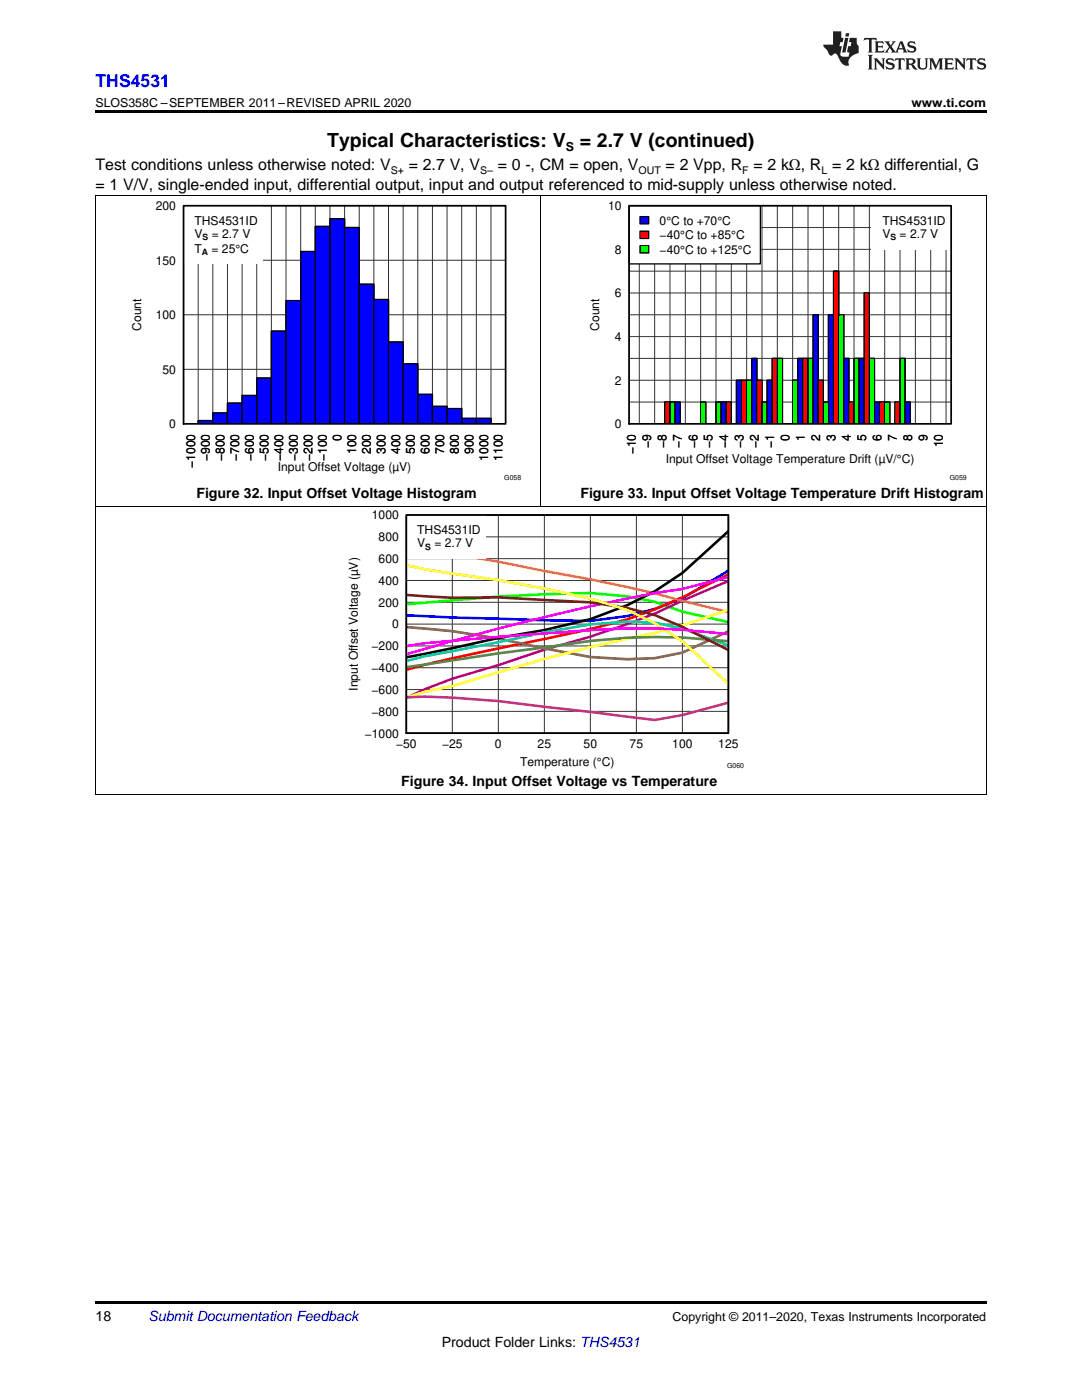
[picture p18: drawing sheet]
<svg xmlns="http://www.w3.org/2000/svg" width="216mm" height="279mm" viewBox="0 0 216 279" stroke-linecap="round" stroke-linejoin="round" font-family="sans-serif">
<defs><g id="words">
<g font-size="3.9">
<text x="65.3" y="29.3">Typical Characteristics: V</text>
<text x="115.7" y="29.3">= 2.7 V (continued)</text>
</g>
<text font-size="3.5" fill="#00f" x="19" y="17.3">THS4531</text>
<g font-size="3.2">
<text x="19" y="34">Test conditions unless otherwise noted: V</text>
<text x="81.6" y="34">= 2.7 V, V</text>
<text x="99.3" y="34">= 0 -, CM = open, V</text>
<text x="132.8" y="34">= 2 Vpp, R = 2 kΩ, R = 2 kΩ differential, G</text>
<text x="19" y="37.9">= 1 V/V, single-ended input, differential output, input and output referenced to mid-supply unless otherwise noted.</text>
</g>
<g font-size="2.8">
<text x="39.2" y="99.4">Figure 32. Input Offset Voltage Histogram</text>
<text x="115.8" y="99.4">Figure 33. Input Offset Voltage Temperature Drift Histogram</text>
<text x="80.1" y="156.9">Figure 34. Input Offset Voltage vs Temperature</text>
<text x="19" y="263.6">18</text>
<text x="88.2" y="268.9">Product Folder Links: THS4531</text>
</g>
<text font-size="2.8" fill="#0000c8" x="29.6" y="263.6">Submit Documentation Feedback</text>
<g font-size="2.5">
<text x="19" y="21.4">SLOS358C –SEPTEMBER 2011–REVISED APRIL 2020</text>
<text x="181.9" y="21.4">www.ti.com</text>
<text x="112.9" y="30.1">S</text>
<text x="134.2" y="263.6">Copyright © 2011–2020, Texas Instruments Incorporated</text>
</g>
<g font-size="2.4">
<text x="31.1" y="41.9">200</text>
<text x="121.3" y="41.9">10</text>
<text x="38.8" y="44.8">THS4531ID</text>
<text x="38.8" y="47.5">V</text>
<text x="42.2" y="47.5">= 2.7 V</text>
<text x="131.6" y="44.8">0°C to +70°C</text>
<text x="131.6" y="47.7">−40°C to +85°C</text>
<text x="176.1" y="44.8">THS4531ID</text>
<text x="176.1" y="47.5">V</text>
<text x="179.5" y="47.5">= 2.7 V</text>
<text x="31.1" y="52.8">150</text>
<text x="38.8" y="50.4">T</text>
<text x="42.2" y="50.4">= 25°C</text>
<text x="122.7" y="50.6">8</text>
<text x="131.6" y="50.6">−40°C to +125°C</text>
<text x="122.7" y="59.3">6</text>
<text x="31.1" y="63.7">100</text>
<text x="28.2" y="66" transform="rotate(-90 28.2 66)">Count</text>
<text x="119.6" y="66" transform="rotate(-90 119.6 66)">Count</text>
<text x="122.7" y="68">4</text>
<text x="32.4" y="74.6">50</text>
<text x="122.7" y="76.8">2</text>
<text x="33.8" y="85.5">0</text>
<text x="68.2" y="87.9" transform="rotate(-90 68.2 87.9)">0</text>
<text x="122.7" y="85.5">0</text>
<text x="130" y="89.3" transform="rotate(-90 130 89.3)">−9</text>
<text x="133" y="89.3" transform="rotate(-90 133 89.3)">−8</text>
<text x="136.1" y="89.3" transform="rotate(-90 136.1 89.3)">−7</text>
<text x="139.1" y="89.3" transform="rotate(-90 139.1 89.3)">−6</text>
<text x="142.2" y="89.3" transform="rotate(-90 142.2 89.3)">−5</text>
<text x="145.3" y="89.3" transform="rotate(-90 145.3 89.3)">−4</text>
<text x="148.3" y="89.3" transform="rotate(-90 148.3 89.3)">−3</text>
<text x="151.4" y="89.3" transform="rotate(-90 151.4 89.3)">−2</text>
<text x="154.4" y="89.3" transform="rotate(-90 154.4 89.3)">−1</text>
<text x="157.5" y="87.9" transform="rotate(-90 157.5 87.9)">0</text>
<text x="160.6" y="87.9" transform="rotate(-90 160.6 87.9)">1</text>
<text x="163.6" y="87.9" transform="rotate(-90 163.6 87.9)">2</text>
<text x="166.7" y="87.9" transform="rotate(-90 166.7 87.9)">3</text>
<text x="169.7" y="87.9" transform="rotate(-90 169.7 87.9)">4</text>
<text x="172.8" y="87.9" transform="rotate(-90 172.8 87.9)">5</text>
<text x="175.9" y="87.9" transform="rotate(-90 175.9 87.9)">6</text>
<text x="178.9" y="87.9" transform="rotate(-90 178.9 87.9)">7</text>
<text x="182" y="87.9" transform="rotate(-90 182 87.9)">8</text>
<text x="185" y="87.9" transform="rotate(-90 185 87.9)">9</text>
<text x="188.1" y="89.3" transform="rotate(-90 188.1 89.3)">10</text>
<text x="39" y="93.4" transform="rotate(-90 39 93.4)">−1000</text>
<text x="41.9" y="92" transform="rotate(-90 41.9 92)">−900</text>
<text x="44.8" y="92" transform="rotate(-90 44.8 92)">−800</text>
<text x="47.7" y="92" transform="rotate(-90 47.7 92)">−700</text>
<text x="50.6" y="92" transform="rotate(-90 50.6 92)">−600</text>
<text x="53.6" y="92" transform="rotate(-90 53.6 92)">−500</text>
<text x="55.4" y="94">Input Offset Voltage (µV)</text>
<text x="56.5" y="92" transform="rotate(-90 56.5 92)">−400</text>
<text x="59.4" y="92" transform="rotate(-90 59.4 92)">−300</text>
<text x="62.3" y="92" transform="rotate(-90 62.3 92)">−200</text>
<text x="65.2" y="92" transform="rotate(-90 65.2 92)">−100</text>
<text x="71.1" y="90.6" transform="rotate(-90 71.1 90.6)">100</text>
<text x="74" y="90.6" transform="rotate(-90 74 90.6)">200</text>
<text x="76.9" y="90.6" transform="rotate(-90 76.9 90.6)">300</text>
<text x="79.9" y="90.6" transform="rotate(-90 79.9 90.6)">400</text>
<text x="82.8" y="90.6" transform="rotate(-90 82.8 90.6)">500</text>
<text x="85.7" y="90.6" transform="rotate(-90 85.7 90.6)">600</text>
<text x="88.6" y="90.6" transform="rotate(-90 88.6 90.6)">700</text>
<text x="91.5" y="90.6" transform="rotate(-90 91.5 90.6)">800</text>
<text x="94.5" y="90.6" transform="rotate(-90 94.5 90.6)">900</text>
<text x="97.4" y="92" transform="rotate(-90 97.4 92)">1000</text>
<text x="100.3" y="92" transform="rotate(-90 100.3 92)">1100</text>
<text x="126.9" y="90.7" transform="rotate(-90 126.9 90.7)">−10</text>
<text x="132.8" y="92.3">Input Offset Voltage Temperature Drift (µV/°C)</text>
<text x="74.2" y="103.7">1000</text>
<text x="83.3" y="106.6">THS4531ID</text>
<text x="75.5" y="112.4">600</text>
<text x="75.5" y="108">800</text>
<text x="83.3" y="109.2">V</text>
<text x="86.7" y="109.2">= 2.7 V</text>
<text x="75.5" y="116.7">400</text>
<text x="75.5" y="121.1">200</text>
<text x="78.2" y="125.4">0</text>
<text x="74.1" y="129.8">−200</text>
<text x="71.4" y="137.9" transform="rotate(-90 71.4 137.9)">Input Offset Voltage (µV)</text>
<text x="74.1" y="134.1">−400</text>
<text x="74.1" y="142.8">−800</text>
<text x="74.1" y="138.5">−600</text>
<text x="72.8" y="147.2">−1000</text>
<text x="79" y="149.3">−50</text>
<text x="88.2" y="149.3">−25</text>
<text x="98.8" y="149.3">0</text>
<text x="107.3" y="149.3">25</text>
<text x="116.5" y="149.3">50</text>
<text x="125.6" y="149.3">75</text>
<text x="134.1" y="149.3">100</text>
<text x="143.3" y="149.3">125</text>
<text x="103.8" y="152.8">Temperature (°C)</text>
</g>
<g font-size="2.1">
<text x="78" y="34.6">S+</text>
<text x="95.8" y="34.6">S–</text>
<text x="127.4" y="34.6">OUT</text>
<text x="148.1" y="34.6">F</text>
<text x="163.9" y="34.6">L</text>
</g>
<g font-size="1.7">
<text x="40.4" y="47.9">S</text>
<text x="177.7" y="47.9">S</text>
<text x="40.3" y="50.9">A</text>
<text x="84.9" y="109.7">S</text>
</g>
<g font-size="1.4">
<text x="100.6" y="95.7">G058</text>
<text x="189.5" y="95.7">G059</text>
<text x="145.1" y="153.2">G060</text>
</g>
</g></defs>
<path d="M19 158.6h.2zM196.7 158.6h.1zM19 259.7h177.8v.5h-177.8z" fill="#000"/>
<path d="M19.1 101.1v57.5M196.8 101.1v57.5M19 158.6h177.8" fill="none" stroke="#000" stroke-width=".2"/>
<path d="M81.1 102.8h64.2v43.5h-64.2z" fill="none" stroke="#000" stroke-width=".26"/>
<g fill="none" stroke="#333" stroke-width=".2">
<path d="M81.1 102.8h64.2v43.5h-64.2zM81.1 115.8h64.2M81.1 111.5h64.2M81.1 107.1h64.2M90.3 102.8v43.5M99.4 102.8v43.5M108.6 102.8v43.5M117.8 102.8v43.5M127 102.8v43.5M136.2 102.8v43.5M81.1 137.6h64.2M81.1 133.3h64.2"/>
<path d="M81.1 128.9h64.2M81.1 124.6h64.2M81.1 120.2h64.2M81.1 142h64.2"/>
</g>
<path d="M145.3 113.9l-9.1 5.5-5.5 2.1-5.6 1.5-7.3 .9-27.5-.7-9.2-.4" fill="none" stroke="#00f" stroke-width=".52"/>
<path d="M81.1 120.6l3.6-.3a378.8 378.8 0 0 1 33.1-2l7.3 .7 5.6 1.1 5.5 2 9.1 2.1" fill="none" stroke="#0f0" stroke-width=".52"/>
<path d="M145.3 114.6l-9.1 4.6-5.5 2.4-5.6 2-7.3 2-9.2 1.9a366.5 366.5 0 0 0-27.5 6.2" fill="none" stroke="#f00" stroke-width=".52"/>
<path d="M145.3 116l-9.1 3.9a143.5 143.5 0 0 1-27.6 9.8l-9.2 3-9.1 2.7-5.6 2.2-3.6 1.7" fill="none" stroke="#9400d3" stroke-width=".52"/>
<path d="M81.1 108.6l3.6 .9 14.7 2.6 9.2 1.9a257.4 257.4 0 0 1 27.6 5.9l9.1 2.3" fill="none" stroke="#ee7600" stroke-width=".52"/>
<path d="M81.1 125.1a143.8 143.8 0 0 1 27.5 4.3l9.2 1.7 7.3 .5 5.6-.3 5.5-1.1 9.1-4.2" fill="none" stroke="#8b5a2b" stroke-width=".52"/>
<path d="M145.3 121.7l-9.1 3.1-5.5 1.5a311.3 311.3 0 0 0-31.3 7.9l-9.1 2.7-5.6 1.2-3.6 1.1" fill="none" stroke="#ff0" stroke-width=".52"/>
<path d="M145.3 106l-9.1 8.3-5.5 3.7-5.6 2.8-7.3 2.8-9.2 2.1-9.2 1.6-9.1 2.1-9.2 1.8" fill="none" stroke="#000" stroke-width=".52"/>
<path d="M145.3 128.8l-9.1-3.4-5.5-1.1-5.6-.2-7.3 .5-9.2 1.6-9.2 2-14.7 2.8-3.6 .9" fill="none" stroke="#00bfff" stroke-width=".52"/>
<path d="M145.3 128a121.4 121.4 0 0 0-36.7 1.2l-9.2 1.2-18.3 2.8" fill="none" stroke="#6e8b3d" stroke-width=".52"/>
<path d="M81.1 139.2a148 148 0 0 1 27.5 1.9l22.1 2.6 5.5-1 9.1-2.5" fill="none" stroke="#cd3278" stroke-width=".52"/>
<path d="M145.3 115.2l-9.1 2.3a286.6 286.6 0 0 0-27.6 5.7 623.3 623.3 0 0 0-27.5 7.4M145.3 126.5a128.2 128.2 0 0 0-27.5-.7l-27.5 2.1-5.6 .5-3.6 .5" fill="none" stroke="#f0f" stroke-width=".52"/>
<path d="M81.1 118.7l9.2 .6 9.1-.1 18.4 1 7.3 1.1 5.6 1.5 5.5 2.3 9.1 4.6" fill="none" stroke="#8b2500" stroke-width=".52"/>
<path d="M81.1 112.8l3.6 .8 14.7 2.2 9.2 1.7 9.2 2 7.3 2.2 5.6 2.7 5.5 3.6 9.1 8.5" fill="none" stroke="#ffd700" stroke-width=".52"/>
<path d="M81.1 102.8h15.9v8.7h-15.9z" fill="#fff"/>
<path d="M81.1 102.8h64.2v43.5h-64.2z" fill="none" stroke="#000" stroke-width=".35"/>
<path d="M19.1 39.2v61.9M107.9 39.2v61.9M196.8 39.2v61.9M19 101.1h177.8" fill="none" stroke="#000" stroke-width=".2"/>
<path d="M36.6 84.6h2.9" fill="none" stroke="#00f" stroke-width=".2"/>
<path d="M36.6 84.6h2.9z" fill="none" stroke="#000" stroke-width=".26"/>
<path d="M39.5 83.9h3v.7h-3z" fill="#00f"/>
<path d="M39.5 83.9h3v.7h-3z" fill="none" stroke="#000" stroke-width=".26"/>
<path d="M42.5 82.4h2.9v2.2h-2.9z" fill="#00f"/>
<path d="M42.5 82.4h2.9v2.2h-2.9z" fill="none" stroke="#000" stroke-width=".26"/>
<path d="M45.4 80.5h2.9v4.1h-2.9z" fill="#00f"/>
<path d="M45.4 80.5h2.9v4.1h-2.9z" fill="none" stroke="#000" stroke-width=".26"/>
<path d="M48.3 78.9h2.9v5.7h-2.9z" fill="#00f"/>
<path d="M48.3 78.9h2.9v5.7h-2.9z" fill="none" stroke="#000" stroke-width=".26"/>
<path d="M51.2 75.4h3v9.2h-3z" fill="#00f"/>
<path d="M51.2 75.4h3v9.2h-3z" fill="none" stroke="#000" stroke-width=".26"/>
<path d="M54.2 66.1h2.9v18.5h-2.9z" fill="#00f"/>
<path d="M54.2 66.1h2.9v18.5h-2.9z" fill="none" stroke="#000" stroke-width=".26"/>
<path d="M57.1 60h2.9v24.6h-2.9z" fill="#00f"/>
<path d="M57.1 60h2.9v24.6h-2.9z" fill="none" stroke="#000" stroke-width=".26"/>
<path d="M60 50.2h2.9v34.4h-2.9z" fill="#00f"/>
<path d="M60 50.2h2.9v34.4h-2.9z" fill="none" stroke="#000" stroke-width=".26"/>
<path d="M62.9 45.2h2.9v39.4h-2.9z" fill="#00f"/>
<path d="M62.9 45.2h2.9v39.4h-2.9z" fill="none" stroke="#000" stroke-width=".26"/>
<path d="M65.8 43.7h3v40.9h-3z" fill="#00f"/>
<path d="M65.8 43.7h3v40.9h-3z" fill="none" stroke="#000" stroke-width=".26"/>
<path d="M68.8 45.4h2.9v39.2h-2.9z" fill="#00f"/>
<path d="M68.8 45.4h2.9v39.2h-2.9z" fill="none" stroke="#000" stroke-width=".26"/>
<path d="M71.7 56.7h2.9v27.9h-2.9z" fill="#00f"/>
<path d="M71.7 56.7h2.9v27.9h-2.9z" fill="none" stroke="#000" stroke-width=".26"/>
<path d="M74.6 59.8h2.9v24.8h-2.9z" fill="#00f"/>
<path d="M74.6 59.8h2.9v24.8h-2.9z" fill="none" stroke="#000" stroke-width=".26"/>
<path d="M77.5 68.3h2.9v16.3h-2.9z" fill="#00f"/>
<path d="M77.5 68.3h2.9v16.3h-2.9z" fill="none" stroke="#000" stroke-width=".26"/>
<path d="M80.4 72.6h3v12h-3z" fill="#00f"/>
<path d="M80.4 72.6h3v12h-3z" fill="none" stroke="#000" stroke-width=".26"/>
<path d="M83.4 78.7h2.9v5.9h-2.9z" fill="#00f"/>
<path d="M83.4 78.7h2.9v5.9h-2.9z" fill="none" stroke="#000" stroke-width=".26"/>
<path d="M86.3 81.1h2.9v3.5h-2.9z" fill="#00f"/>
<path d="M86.3 81.1h2.9v3.5h-2.9z" fill="none" stroke="#000" stroke-width=".26"/>
<path d="M89.2 81.5h2.9v3.1h-2.9z" fill="#00f"/>
<path d="M89.2 81.5h2.9v3.1h-2.9z" fill="none" stroke="#000" stroke-width=".26"/>
<path d="M92.1 83.5h2.9v1.1h-2.9z" fill="#00f"/>
<path d="M92.1 83.5h2.9v1.1h-2.9z" fill="none" stroke="#000" stroke-width=".26"/>
<path d="M95.1 83.5h2.9v1.1h-2.9z" fill="#00f"/>
<path d="M36.6 84.6h2.9zM95.1 83.5h2.9v1.1h-2.9zM98 84.6h2.9z" fill="none" stroke="#000" stroke-width=".26"/>
<path d="M36.6 84.6h2.9M98 84.6h2.9" fill="none" stroke="#00f" stroke-width=".2"/>
<g fill="none" stroke="#333" stroke-width=".2">
<path d="M36.6 41.1h64.3v43.5h-64.3zM36.6 51.9h64.3M39.5 41.1v43.5M42.5 41.1v43.5M45.4 41.1v43.5M48.3 41.1v43.5M51.2 41.1v43.5M54.2 41.1v43.5M57.1 41.1v43.5M60 41.1v43.5M62.9 41.1v43.5M65.8 41.1v43.5"/>
<path d="M68.8 41.1v43.5M71.7 41.1v43.5M74.6 41.1v43.5M77.5 41.1v43.5M80.4 41.1v43.5M83.4 41.1v43.5M86.3 41.1v43.5M89.2 41.1v43.5M92.1 41.1v43.5M95.1 41.1v43.5M98 41.1v43.5M36.6 73.7h64.3"/>
<path d="M36.6 62.8h64.3"/>
</g>
<path d="M39.5 83.9h3v.7h-3z" fill="#00f"/>
<path d="M39.5 83.9h3v.7h-3z" fill="none" stroke="#000" stroke-width=".26"/>
<path d="M42.5 82.4h2.9v2.2h-2.9z" fill="#00f"/>
<path d="M42.5 82.4h2.9v2.2h-2.9z" fill="none" stroke="#000" stroke-width=".26"/>
<path d="M45.4 80.5h2.9v4.1h-2.9z" fill="#00f"/>
<path d="M45.4 80.5h2.9v4.1h-2.9z" fill="none" stroke="#000" stroke-width=".26"/>
<path d="M48.3 78.9h2.9v5.7h-2.9z" fill="#00f"/>
<path d="M48.3 78.9h2.9v5.7h-2.9z" fill="none" stroke="#000" stroke-width=".26"/>
<path d="M51.2 75.4h3v9.2h-3z" fill="#00f"/>
<path d="M51.2 75.4h3v9.2h-3z" fill="none" stroke="#000" stroke-width=".26"/>
<path d="M54.2 66.1h2.9v18.5h-2.9z" fill="#00f"/>
<path d="M54.2 66.1h2.9v18.5h-2.9z" fill="none" stroke="#000" stroke-width=".26"/>
<path d="M57.1 60h2.9v24.6h-2.9z" fill="#00f"/>
<path d="M57.1 60h2.9v24.6h-2.9z" fill="none" stroke="#000" stroke-width=".26"/>
<path d="M60 50.2h2.9v34.4h-2.9z" fill="#00f"/>
<path d="M60 50.2h2.9v34.4h-2.9z" fill="none" stroke="#000" stroke-width=".26"/>
<path d="M62.9 45.2h2.9v39.4h-2.9z" fill="#00f"/>
<path d="M62.9 45.2h2.9v39.4h-2.9z" fill="none" stroke="#000" stroke-width=".26"/>
<path d="M65.8 43.7h3v40.9h-3z" fill="#00f"/>
<path d="M65.8 43.7h3v40.9h-3z" fill="none" stroke="#000" stroke-width=".26"/>
<path d="M68.8 45.4h2.9v39.2h-2.9z" fill="#00f"/>
<path d="M68.8 45.4h2.9v39.2h-2.9z" fill="none" stroke="#000" stroke-width=".26"/>
<path d="M71.7 56.7h2.9v27.9h-2.9z" fill="#00f"/>
<path d="M71.7 56.7h2.9v27.9h-2.9z" fill="none" stroke="#000" stroke-width=".26"/>
<path d="M74.6 59.8h2.9v24.8h-2.9z" fill="#00f"/>
<path d="M74.6 59.8h2.9v24.8h-2.9z" fill="none" stroke="#000" stroke-width=".26"/>
<path d="M77.5 68.3h2.9v16.3h-2.9z" fill="#00f"/>
<path d="M77.5 68.3h2.9v16.3h-2.9z" fill="none" stroke="#000" stroke-width=".26"/>
<path d="M80.4 72.6h3v12h-3z" fill="#00f"/>
<path d="M80.4 72.6h3v12h-3z" fill="none" stroke="#000" stroke-width=".26"/>
<path d="M83.4 78.7h2.9v5.9h-2.9z" fill="#00f"/>
<path d="M83.4 78.7h2.9v5.9h-2.9z" fill="none" stroke="#000" stroke-width=".26"/>
<path d="M86.3 81.1h2.9v3.5h-2.9z" fill="#00f"/>
<path d="M86.3 81.1h2.9v3.5h-2.9z" fill="none" stroke="#000" stroke-width=".26"/>
<path d="M89.2 81.5h2.9v3.1h-2.9z" fill="#00f"/>
<path d="M89.2 81.5h2.9v3.1h-2.9z" fill="none" stroke="#000" stroke-width=".26"/>
<path d="M92.1 83.5h2.9v1.1h-2.9z" fill="#00f"/>
<path d="M92.1 83.5h2.9v1.1h-2.9z" fill="none" stroke="#000" stroke-width=".26"/>
<path d="M95.1 83.5h2.9v1.1h-2.9z" fill="#00f"/>
<path d="M95.1 83.5h2.9v1.1h-2.9zM98 84.6h2.9z" fill="none" stroke="#000" stroke-width=".26"/>
<path d="M98 84.6h2.9" fill="none" stroke="#00f" stroke-width=".2"/>
<path d="M36.6 41.1h15.9v11.6h-15.9z" fill="#fff"/>
<path d="M36.6 41.1h64.3v43.5h-64.3z" fill="none" stroke="#000" stroke-width=".35"/>
<path d="M125.5 84.6h1z" fill="#00f"/>
<path d="M125.5 84.6h1z" fill="none" stroke="#000" stroke-width=".26"/>
<path d="M126.5 84.6h1.1z" fill="#f00"/>
<path d="M126.5 84.6h1.1z" fill="none" stroke="#000" stroke-width=".26"/>
<path d="M127.6 84.6h1z" fill="#0f0"/>
<path d="M127.6 84.6h1z" fill="none" stroke="#000" stroke-width=".26"/>
<path d="M128.6 84.6h1z" fill="#00f"/>
<path d="M128.6 84.6h1z" fill="none" stroke="#000" stroke-width=".26"/>
<path d="M129.6 84.6h1z" fill="#f00"/>
<path d="M129.6 84.6h1z" fill="none" stroke="#000" stroke-width=".26"/>
<path d="M130.6 84.6h1z" fill="#0f0"/>
<path d="M130.6 84.6h1z" fill="none" stroke="#000" stroke-width=".26"/>
<path d="M131.6 84.6h1.1z" fill="#00f"/>
<path d="M131.6 84.6h1.1z" fill="none" stroke="#000" stroke-width=".26"/>
<path d="M132.7 80.2h1v4.4h-1z" fill="#f00"/>
<path d="M132.7 80.2h1v4.4h-1z" fill="none" stroke="#000" stroke-width=".26"/>
<path d="M133.7 80.2h1v4.4h-1z" fill="#0f0"/>
<path d="M133.7 80.2h1v4.4h-1z" fill="none" stroke="#000" stroke-width=".26"/>
<path d="M134.7 80.2h1v4.4h-1z" fill="#00f"/>
<path d="M134.7 80.2h1v4.4h-1z" fill="none" stroke="#000" stroke-width=".26"/>
<path d="M135.7 84.6h1z" fill="#f00"/>
<path d="M135.7 84.6h1z" fill="none" stroke="#000" stroke-width=".26"/>
<path d="M136.7 84.6h1.1z" fill="#0f0"/>
<path d="M136.7 84.6h1.1z" fill="none" stroke="#000" stroke-width=".26"/>
<path d="M137.8 84.6h1z" fill="#00f"/>
<path d="M137.8 84.6h1z" fill="none" stroke="#000" stroke-width=".26"/>
<path d="M138.8 84.6h1z" fill="#f00"/>
<path d="M138.8 84.6h1z" fill="none" stroke="#000" stroke-width=".26"/>
<path d="M139.8 80.2h1v4.4h-1z" fill="#0f0"/>
<path d="M139.8 80.2h1v4.4h-1z" fill="none" stroke="#000" stroke-width=".26"/>
<path d="M140.8 84.6h1z" fill="#00f"/>
<path d="M140.8 84.6h1z" fill="none" stroke="#000" stroke-width=".26"/>
<path d="M141.8 84.6h1.1z" fill="#f00"/>
<path d="M141.8 84.6h1.1z" fill="none" stroke="#000" stroke-width=".26"/>
<path d="M142.9 80.2h1v4.4h-1z" fill="#0f0"/>
<path d="M142.9 80.2h1v4.4h-1z" fill="none" stroke="#000" stroke-width=".26"/>
<path d="M143.9 80.2h1v4.4h-1z" fill="#00f"/>
<path d="M143.9 80.2h1v4.4h-1z" fill="none" stroke="#000" stroke-width=".26"/>
<path d="M144.9 80.2h1v4.4h-1z" fill="#f00"/>
<path d="M144.9 80.2h1v4.4h-1z" fill="none" stroke="#000" stroke-width=".26"/>
<path d="M145.9 84.6h1z" fill="#0f0"/>
<path d="M145.9 84.6h1z" fill="none" stroke="#000" stroke-width=".26"/>
<path d="M146.9 75.9h1.1v8.7h-1.1z" fill="#00f"/>
<path d="M146.9 75.9h1.1v8.7h-1.1z" fill="none" stroke="#000" stroke-width=".26"/>
<path d="M148 75.9h1v8.7h-1z" fill="#f00"/>
<path d="M148 75.9h1v8.7h-1z" fill="none" stroke="#000" stroke-width=".26"/>
<path d="M149 75.9h1v8.7h-1z" fill="#0f0"/>
<path d="M149 75.9h1v8.7h-1z" fill="none" stroke="#000" stroke-width=".26"/>
<path d="M150 71.5h1v13.1h-1z" fill="#00f"/>
<path d="M150 71.5h1v13.1h-1z" fill="none" stroke="#000" stroke-width=".26"/>
<path d="M151 75.9h1v8.7h-1z" fill="#f00"/>
<path d="M151 75.9h1v8.7h-1z" fill="none" stroke="#000" stroke-width=".26"/>
<path d="M152 80.2h1.1v4.4h-1.1z" fill="#0f0"/>
<path d="M152 80.2h1.1v4.4h-1.1z" fill="none" stroke="#000" stroke-width=".26"/>
<path d="M153.1 75.9h1v8.7h-1z" fill="#00f"/>
<path d="M153.1 75.9h1v8.7h-1z" fill="none" stroke="#000" stroke-width=".26"/>
<path d="M154.1 71.5h1v13.1h-1z" fill="#f00"/>
<path d="M154.1 71.5h1v13.1h-1z" fill="none" stroke="#000" stroke-width=".26"/>
<path d="M155.1 71.5h1v13.1h-1z" fill="#0f0"/>
<path d="M155.1 71.5h1v13.1h-1z" fill="none" stroke="#000" stroke-width=".26"/>
<path d="M156.1 84.6h1z" fill="#00f"/>
<path d="M156.1 84.6h1z" fill="none" stroke="#000" stroke-width=".26"/>
<path d="M157.1 84.6h1.1z" fill="#f00"/>
<path d="M157.1 84.6h1.1z" fill="none" stroke="#000" stroke-width=".26"/>
<path d="M158.2 75.9h1v8.7h-1z" fill="#0f0"/>
<path d="M158.2 75.9h1v8.7h-1z" fill="none" stroke="#000" stroke-width=".26"/>
<path d="M159.2 71.5h1v13.1h-1z" fill="#00f"/>
<path d="M159.2 71.5h1v13.1h-1z" fill="none" stroke="#000" stroke-width=".26"/>
<path d="M160.2 71.5h1v13.1h-1z" fill="#f00"/>
<path d="M160.2 71.5h1v13.1h-1z" fill="none" stroke="#000" stroke-width=".26"/>
<path d="M161.2 71.5h1v13.1h-1z" fill="#0f0"/>
<path d="M161.2 71.5h1v13.1h-1z" fill="none" stroke="#000" stroke-width=".26"/>
<path d="M162.2 62.8h1.1v21.8h-1.1z" fill="#00f"/>
<path d="M162.2 62.8h1.1v21.8h-1.1z" fill="none" stroke="#000" stroke-width=".26"/>
<path d="M163.3 75.9h1v8.7h-1z" fill="#f00"/>
<path d="M163.3 75.9h1v8.7h-1z" fill="none" stroke="#000" stroke-width=".26"/>
<path d="M164.3 80.2h1v4.4h-1z" fill="#0f0"/>
<path d="M164.3 80.2h1v4.4h-1z" fill="none" stroke="#000" stroke-width=".26"/>
<path d="M165.3 62.8h1v21.8h-1z" fill="#00f"/>
<path d="M165.3 62.8h1v21.8h-1z" fill="none" stroke="#000" stroke-width=".26"/>
<path d="M166.3 54.1h1v30.5h-1z" fill="#f00"/>
<path d="M166.3 54.1h1v30.5h-1z" fill="none" stroke="#000" stroke-width=".26"/>
<path d="M167.3 62.8h1.1v21.8h-1.1z" fill="#0f0"/>
<path d="M167.3 62.8h1.1v21.8h-1.1z" fill="none" stroke="#000" stroke-width=".26"/>
<path d="M168.4 71.5h1v13.1h-1z" fill="#00f"/>
<path d="M168.4 71.5h1v13.1h-1z" fill="none" stroke="#000" stroke-width=".26"/>
<path d="M169.4 80.2h1v4.4h-1z" fill="#f00"/>
<path d="M169.4 80.2h1v4.4h-1z" fill="none" stroke="#000" stroke-width=".26"/>
<path d="M170.4 71.5h1v13.1h-1z" fill="#0f0"/>
<path d="M170.4 71.5h1v13.1h-1z" fill="none" stroke="#000" stroke-width=".26"/>
<path d="M171.4 71.5h1v13.1h-1z" fill="#00f"/>
<path d="M171.4 71.5h1v13.1h-1z" fill="none" stroke="#000" stroke-width=".26"/>
<path d="M172.4 58.5h1.1v26.1h-1.1z" fill="#f00"/>
<path d="M172.4 58.5h1.1v26.1h-1.1z" fill="none" stroke="#000" stroke-width=".26"/>
<path d="M173.5 71.5h1v13.1h-1z" fill="#0f0"/>
<path d="M173.5 71.5h1v13.1h-1z" fill="none" stroke="#000" stroke-width=".26"/>
<path d="M174.5 80.2h1v4.4h-1z" fill="#00f"/>
<path d="M174.5 80.2h1v4.4h-1z" fill="none" stroke="#000" stroke-width=".26"/>
<path d="M175.5 80.2h1v4.4h-1z" fill="#f00"/>
<path d="M175.5 80.2h1v4.4h-1z" fill="none" stroke="#000" stroke-width=".26"/>
<path d="M176.5 80.2h1.1v4.4h-1.1z" fill="#0f0"/>
<path d="M176.5 80.2h1.1v4.4h-1.1z" fill="none" stroke="#000" stroke-width=".26"/>
<path d="M177.6 84.6h1z" fill="#00f"/>
<path d="M177.6 84.6h1z" fill="none" stroke="#000" stroke-width=".26"/>
<path d="M178.6 80.2h1v4.4h-1z" fill="#f00"/>
<path d="M178.6 80.2h1v4.4h-1z" fill="none" stroke="#000" stroke-width=".26"/>
<path d="M179.6 71.5h1v13.1h-1z" fill="#0f0"/>
<path d="M179.6 71.5h1v13.1h-1z" fill="none" stroke="#000" stroke-width=".26"/>
<path d="M180.6 80.2h1v4.4h-1z" fill="#00f"/>
<path d="M180.6 80.2h1v4.4h-1z" fill="none" stroke="#000" stroke-width=".26"/>
<path d="M181.6 84.6h1.1z" fill="#f00"/>
<path d="M181.6 84.6h1.1z" fill="none" stroke="#000" stroke-width=".26"/>
<path d="M182.7 84.6h1z" fill="#0f0"/>
<path d="M182.7 84.6h1z" fill="none" stroke="#000" stroke-width=".26"/>
<path d="M183.7 84.6h1z" fill="#00f"/>
<path d="M183.7 84.6h1z" fill="none" stroke="#000" stroke-width=".26"/>
<path d="M184.7 84.6h1z" fill="#f00"/>
<path d="M184.7 84.6h1z" fill="none" stroke="#000" stroke-width=".26"/>
<path d="M185.7 84.6h1z" fill="#0f0"/>
<path d="M185.7 84.6h1z" fill="none" stroke="#000" stroke-width=".26"/>
<path d="M186.7 84.6h1.1z" fill="#00f"/>
<path d="M186.7 84.6h1.1z" fill="none" stroke="#000" stroke-width=".26"/>
<path d="M187.8 84.6h1z" fill="#f00"/>
<path d="M187.8 84.6h1z" fill="none" stroke="#000" stroke-width=".26"/>
<path d="M188.8 84.6h1z" fill="#0f0"/>
<path d="M188.8 84.6h1z" fill="none" stroke="#000" stroke-width=".26"/>
<g fill="none" stroke="#333" stroke-width=".2">
<path d="M125.5 58.5h64.3M125.5 54.1h64.3M125.5 49.8h64.3M125.5 45.4h64.3M125.5 41.1h64.3M127.6 41.1v43.5M130.6 41.1v43.5M133.7 41.1v43.5M136.7 41.1v43.5M139.8 41.1v43.5M142.9 41.1v43.5M145.9 41.1v43.5"/>
<path d="M149 41.1v43.5M152 41.1v43.5M155.1 41.1v43.5M158.2 41.1v43.5M161.2 41.1v43.5M164.3 41.1v43.5M167.3 41.1v43.5M170.4 41.1v43.5M173.5 41.1v43.5M176.5 41.1v43.5M179.6 41.1v43.5M182.7 41.1v43.5"/>
<path d="M185.7 41.1v43.5M188.8 41.1v43.5M125.5 75.9h64.3M125.5 71.5h64.3M125.5 67.2h64.3M125.5 62.8h64.3M125.5 84.6h64.3M125.5 80.2h64.3"/>
</g>
<path d="M125.5 84.6h1z" fill="#00f"/>
<path d="M125.5 84.6h1z" fill="none" stroke="#000" stroke-width=".26"/>
<path d="M126.5 84.6h1.1z" fill="#f00"/>
<path d="M126.5 84.6h1.1z" fill="none" stroke="#000" stroke-width=".26"/>
<path d="M127.6 84.6h1z" fill="#0f0"/>
<path d="M127.6 84.6h1z" fill="none" stroke="#000" stroke-width=".26"/>
<path d="M128.6 84.6h1z" fill="#00f"/>
<path d="M128.6 84.6h1z" fill="none" stroke="#000" stroke-width=".26"/>
<path d="M129.6 84.6h1z" fill="#f00"/>
<path d="M129.6 84.6h1z" fill="none" stroke="#000" stroke-width=".26"/>
<path d="M130.6 84.6h1z" fill="#0f0"/>
<path d="M130.6 84.6h1z" fill="none" stroke="#000" stroke-width=".26"/>
<path d="M131.6 84.6h1.1z" fill="#00f"/>
<path d="M131.6 84.6h1.1z" fill="none" stroke="#000" stroke-width=".26"/>
<path d="M132.7 80.2h1v4.4h-1z" fill="#f00"/>
<path d="M132.7 80.2h1v4.4h-1z" fill="none" stroke="#000" stroke-width=".26"/>
<path d="M133.7 80.2h1v4.4h-1z" fill="#0f0"/>
<path d="M133.7 80.2h1v4.4h-1z" fill="none" stroke="#000" stroke-width=".26"/>
<path d="M134.7 80.2h1v4.4h-1z" fill="#00f"/>
<path d="M134.7 80.2h1v4.4h-1z" fill="none" stroke="#000" stroke-width=".26"/>
<path d="M135.7 84.6h1z" fill="#f00"/>
<path d="M135.7 84.6h1z" fill="none" stroke="#000" stroke-width=".26"/>
<path d="M136.7 84.6h1.1z" fill="#0f0"/>
<path d="M136.7 84.6h1.1z" fill="none" stroke="#000" stroke-width=".26"/>
<path d="M137.8 84.6h1z" fill="#00f"/>
<path d="M137.8 84.6h1z" fill="none" stroke="#000" stroke-width=".26"/>
<path d="M138.8 84.6h1z" fill="#f00"/>
<path d="M138.8 84.6h1z" fill="none" stroke="#000" stroke-width=".26"/>
<path d="M139.8 80.2h1v4.4h-1z" fill="#0f0"/>
<path d="M139.8 80.2h1v4.4h-1z" fill="none" stroke="#000" stroke-width=".26"/>
<path d="M140.8 84.6h1z" fill="#00f"/>
<path d="M140.8 84.6h1z" fill="none" stroke="#000" stroke-width=".26"/>
<path d="M141.8 84.6h1.1z" fill="#f00"/>
<path d="M141.8 84.6h1.1z" fill="none" stroke="#000" stroke-width=".26"/>
<path d="M142.9 80.2h1v4.4h-1z" fill="#0f0"/>
<path d="M142.9 80.2h1v4.4h-1z" fill="none" stroke="#000" stroke-width=".26"/>
<path d="M143.9 80.2h1v4.4h-1z" fill="#00f"/>
<path d="M143.9 80.2h1v4.4h-1z" fill="none" stroke="#000" stroke-width=".26"/>
<path d="M144.9 80.2h1v4.4h-1z" fill="#f00"/>
<path d="M144.9 80.2h1v4.4h-1z" fill="none" stroke="#000" stroke-width=".26"/>
<path d="M145.9 84.6h1z" fill="#0f0"/>
<path d="M145.9 84.6h1z" fill="none" stroke="#000" stroke-width=".26"/>
<path d="M146.9 75.9h1.1v8.7h-1.1z" fill="#00f"/>
<path d="M146.9 75.9h1.1v8.7h-1.1z" fill="none" stroke="#000" stroke-width=".26"/>
<path d="M148 75.9h1v8.7h-1z" fill="#f00"/>
<path d="M148 75.9h1v8.7h-1z" fill="none" stroke="#000" stroke-width=".26"/>
<path d="M149 75.9h1v8.7h-1z" fill="#0f0"/>
<path d="M149 75.9h1v8.7h-1z" fill="none" stroke="#000" stroke-width=".26"/>
<path d="M150 71.5h1v13.1h-1z" fill="#00f"/>
<path d="M150 71.5h1v13.1h-1z" fill="none" stroke="#000" stroke-width=".26"/>
<path d="M151 75.9h1v8.7h-1z" fill="#f00"/>
<path d="M151 75.9h1v8.7h-1z" fill="none" stroke="#000" stroke-width=".26"/>
<path d="M152 80.2h1.1v4.4h-1.1z" fill="#0f0"/>
<path d="M152 80.2h1.1v4.4h-1.1z" fill="none" stroke="#000" stroke-width=".26"/>
<path d="M153.1 75.9h1v8.7h-1z" fill="#00f"/>
<path d="M153.1 75.9h1v8.7h-1z" fill="none" stroke="#000" stroke-width=".26"/>
<path d="M154.1 71.5h1v13.1h-1z" fill="#f00"/>
<path d="M154.1 71.5h1v13.1h-1z" fill="none" stroke="#000" stroke-width=".26"/>
<path d="M155.1 71.5h1v13.1h-1z" fill="#0f0"/>
<path d="M155.1 71.5h1v13.1h-1z" fill="none" stroke="#000" stroke-width=".26"/>
<path d="M156.1 84.6h1z" fill="#00f"/>
<path d="M156.1 84.6h1z" fill="none" stroke="#000" stroke-width=".26"/>
<path d="M157.1 84.6h1.1z" fill="#f00"/>
<path d="M157.1 84.6h1.1z" fill="none" stroke="#000" stroke-width=".26"/>
<path d="M158.2 75.9h1v8.7h-1z" fill="#0f0"/>
<path d="M158.2 75.9h1v8.7h-1z" fill="none" stroke="#000" stroke-width=".26"/>
<path d="M159.2 71.5h1v13.1h-1z" fill="#00f"/>
<path d="M159.2 71.5h1v13.1h-1z" fill="none" stroke="#000" stroke-width=".26"/>
<path d="M160.2 71.5h1v13.1h-1z" fill="#f00"/>
<path d="M160.2 71.5h1v13.1h-1z" fill="none" stroke="#000" stroke-width=".26"/>
<path d="M161.2 71.5h1v13.1h-1z" fill="#0f0"/>
<path d="M161.2 71.5h1v13.1h-1z" fill="none" stroke="#000" stroke-width=".26"/>
<path d="M162.2 62.8h1.1v21.8h-1.1z" fill="#00f"/>
<path d="M162.2 62.8h1.1v21.8h-1.1z" fill="none" stroke="#000" stroke-width=".26"/>
<path d="M163.3 75.9h1v8.7h-1z" fill="#f00"/>
<path d="M163.3 75.9h1v8.7h-1z" fill="none" stroke="#000" stroke-width=".26"/>
<path d="M164.3 80.2h1v4.4h-1z" fill="#0f0"/>
<path d="M164.3 80.2h1v4.4h-1z" fill="none" stroke="#000" stroke-width=".26"/>
<path d="M165.3 62.8h1v21.8h-1z" fill="#00f"/>
<path d="M165.3 62.8h1v21.8h-1z" fill="none" stroke="#000" stroke-width=".26"/>
<path d="M166.3 54.1h1v30.5h-1z" fill="#f00"/>
<path d="M166.3 54.1h1v30.5h-1z" fill="none" stroke="#000" stroke-width=".26"/>
<path d="M167.3 62.8h1.1v21.8h-1.1z" fill="#0f0"/>
<path d="M167.3 62.8h1.1v21.8h-1.1z" fill="none" stroke="#000" stroke-width=".26"/>
<path d="M168.4 71.5h1v13.1h-1z" fill="#00f"/>
<path d="M168.4 71.5h1v13.1h-1z" fill="none" stroke="#000" stroke-width=".26"/>
<path d="M169.4 80.2h1v4.4h-1z" fill="#f00"/>
<path d="M169.4 80.2h1v4.4h-1z" fill="none" stroke="#000" stroke-width=".26"/>
<path d="M170.4 71.5h1v13.1h-1z" fill="#0f0"/>
<path d="M170.4 71.5h1v13.1h-1z" fill="none" stroke="#000" stroke-width=".26"/>
<path d="M171.4 71.5h1v13.1h-1z" fill="#00f"/>
<path d="M171.4 71.5h1v13.1h-1z" fill="none" stroke="#000" stroke-width=".26"/>
<path d="M172.4 58.5h1.1v26.1h-1.1z" fill="#f00"/>
<path d="M172.4 58.5h1.1v26.1h-1.1z" fill="none" stroke="#000" stroke-width=".26"/>
<path d="M173.5 71.5h1v13.1h-1z" fill="#0f0"/>
<path d="M173.5 71.5h1v13.1h-1z" fill="none" stroke="#000" stroke-width=".26"/>
<path d="M174.5 80.2h1v4.4h-1z" fill="#00f"/>
<path d="M174.5 80.2h1v4.4h-1z" fill="none" stroke="#000" stroke-width=".26"/>
<path d="M175.5 80.2h1v4.4h-1z" fill="#f00"/>
<path d="M175.5 80.2h1v4.4h-1z" fill="none" stroke="#000" stroke-width=".26"/>
<path d="M176.5 80.2h1.1v4.4h-1.1z" fill="#0f0"/>
<path d="M176.5 80.2h1.1v4.4h-1.1z" fill="none" stroke="#000" stroke-width=".26"/>
<path d="M177.6 84.6h1z" fill="#00f"/>
<path d="M177.6 84.6h1z" fill="none" stroke="#000" stroke-width=".26"/>
<path d="M178.6 80.2h1v4.4h-1z" fill="#f00"/>
<path d="M178.6 80.2h1v4.4h-1z" fill="none" stroke="#000" stroke-width=".26"/>
<path d="M179.6 71.5h1v13.1h-1z" fill="#0f0"/>
<path d="M179.6 71.5h1v13.1h-1z" fill="none" stroke="#000" stroke-width=".26"/>
<path d="M180.6 80.2h1v4.4h-1z" fill="#00f"/>
<path d="M180.6 80.2h1v4.4h-1z" fill="none" stroke="#000" stroke-width=".26"/>
<path d="M181.6 84.6h1.1z" fill="#f00"/>
<path d="M181.6 84.6h1.1z" fill="none" stroke="#000" stroke-width=".26"/>
<path d="M182.7 84.6h1z" fill="#0f0"/>
<path d="M182.7 84.6h1z" fill="none" stroke="#000" stroke-width=".26"/>
<path d="M183.7 84.6h1z" fill="#00f"/>
<path d="M183.7 84.6h1z" fill="none" stroke="#000" stroke-width=".26"/>
<path d="M184.7 84.6h1z" fill="#f00"/>
<path d="M184.7 84.6h1z" fill="none" stroke="#000" stroke-width=".26"/>
<path d="M185.7 84.6h1z" fill="#0f0"/>
<path d="M185.7 84.6h1z" fill="none" stroke="#000" stroke-width=".26"/>
<path d="M186.7 84.6h1.1z" fill="#00f"/>
<path d="M186.7 84.6h1.1z" fill="none" stroke="#000" stroke-width=".26"/>
<path d="M187.8 84.6h1z" fill="#f00"/>
<path d="M187.8 84.6h1z" fill="none" stroke="#000" stroke-width=".26"/>
<path d="M188.8 84.6h1z" fill="#0f0"/>
<path d="M188.8 84.6h1z" fill="none" stroke="#000" stroke-width=".26"/>
<path d="M125.5 41.1h26.2v11.6h-26.2z" fill="#fff"/>
<path d="M125.5 41.1h26.2v11.6h-26.2z" fill="none" stroke="#000" stroke-width=".26"/>
<path d="M127.7 43.2h1.7v1.5h-1.7z" fill="#00f"/>
<path d="M127.7 43.2h1.7v1.5h-1.7z" fill="none" stroke="#000" stroke-width=".26"/>
<path d="M127.7 46.1h1.7v1.5h-1.7z" fill="#f00"/>
<path d="M127.7 46.1h1.7v1.5h-1.7z" fill="none" stroke="#000" stroke-width=".26"/>
<path d="M127.7 49h1.7v1.5h-1.7z" fill="#0f0"/>
<path d="M127.7 49h1.7v1.5h-1.7z" fill="none" stroke="#000" stroke-width=".26"/>
<path d="M173.9 41.1h15.9v8.7h-15.9z" fill="#fff"/>
<path d="M125.5 41.1h64.3v43.5h-64.3z" fill="none" stroke="#000" stroke-width=".35"/>
<path d="M19 39.1h177.8" fill="none" stroke="#000" stroke-width=".2"/>
<path d="M19 22h177.8v.5h-177.8z" fill="#000"/>
<g fill="#231f20">
<path d="M172.5 7.6l-.1 .5 .4-.2h.6v.1v2.1l-.2 .4h.9l-.2-.4v-2.1l.1-.1h.5l.5 .2-.2-.5zM174.5 8.3l.2 .3v1.5l-.2 .4h1.8l.2-.6a1.04 1.04 0 0 1-1.3 .2v-.7h.6l.3 .2v-.6l-.3 .2h-.6v-.6l.8-.1 .4 .3-.2-.5zM176.5 8.3l.9 1.1-.9 1.1h.8l-.2-.2 .4-.7 .5 .7-.2 .2h1.5l-.2-.2 .2-.4h.9l.1 .4-.2 .2h1l-.3-.3-.7-1.9h-.5l-.9 2-.8-1 .9-1h-.8l.1 .3-.4 .5-.3-.6 .1-.2zM179.7 8.6l.4 1h-.7zM181.3 8.4a.63 .63 0 0 0-.2 .7 .63 .63 0 0 0 .6 .4l.6 .2 .1 .2a.75 .75 0 0 1-.7 .4 .75 .75 0 0 1-.6-.5l.1 .7 .1-.1a1.11 1.11 0 0 0 1.5-.6 1.13 1.13 0 0 0-1.2-.8l-.1-.4a1.04 1.04 0 0 1 1.2 .2l-.2-.5-.2 .1-.4-.2zM173.2 10.9l.2 .4v2.2l-.2 .4h1l-.3-.4v-2.2l.3-.4zM174.3 11.6l.3 .4v1.5l-.3 .4h.8l-.2-.4v-1.3l1.5 1.7v-1.9l.2-.4h-.7l.2 .4v.9l-1.1-1.3zM177 11.8a.62 .62 0 0 0-.2 .7 .62 .62 0 0 0 .6 .4l.6 .1 .1 .3a.76 .76 0 0 1-.7 .3 .76 .76 0 0 1-.7-.4l.2 .7 .1-.1a1.11 1.11 0 0 0 1.5-.6 1.13 1.13 0 0 0-1.2-.8l-.1-.4a1.04 1.04 0 0 1 1.2 .2l-.2-.6-.2 .1-.5-.1zM178.7 11.6l-.2 .6a.61 .61 0 0 1 .8-.3v1.6l-.2 .4h.9l-.2-.4v-1.6a.63 .63 0 0 1 .7 .3l-.1-.6zM180.6 11.6l.3 .4v1.5l-.3 .4h1l-.2-.2-.1-.8 .6 .2a.76 .76 0 0 0 1.2 .7l-1-1a.58 .58 0 0 0 .6-.5 .58 .58 0 0 0-.5-.6zM181.4 11.9h.1a.45 .45 0 0 1 .5 .1 .45 .45 0 0 1 .1 .5l-.8 .2zM182.9 11.6l.2 .2a2.17 2.17 0 0 0 .3 1.9 .99 .99 0 0 0 1.6-.6v-1.1l.2-.4h-.7l.2 .2a1.92 1.92 0 0 1-.2 1.8 .6 .6 0 0 1-.9-.5v-1.1l.2-.4zM185.4 11.6l.2 .4v1.5l-.2 .4h.7l-.2-.4v-1.4l.8 1.8 .8-1.8v1.4l-.2 .4h.9l-.2-.4v-1.5l.2-.4h-.8l-.6 1.5-.6-1.5zM188.4 11.6l.2 .4v1.5l-.2 .4h1.8l.1-.6a1.04 1.04 0 0 1-1.2 .1v-.6h.5l.4 .2v-.6l-.4 .2h-.5v-.7h.8l.3 .3-.1-.6zM190.5 11.6l.2 .4v1.5l-.2 .4h.7l-.2-.4v-1.3l1.5 1.7v-1.9l.2-.4h-.7l.2 .4v.9l-1.1-1.3zM192.9 11.6l-.1 .6a.61 .61 0 0 1 .7-.3l.1 1.6-.3 .4h1l-.3-.4 .1-1.6a.63 .63 0 0 1 .7 .3l-.1-.6zM195.2 11.8a.62 .62 0 0 0-.2 .7 .62 .62 0 0 0 .6 .4l.6 .1 .1 .3a.76 .76 0 0 1-.7 .3 .76 .76 0 0 1-.6-.4l.1 .7 .1-.1a1.11 1.11 0 0 0 1.6-.6 1.13 1.13 0 0 0-1.3-.8l-.1-.4a1.04 1.04 0 0 1 1.2 .2l-.1-.6-.2 .1-.5-.1z"/>
<path d="M166.2 6.3v2.6h-1.9v.4l.8 .9a.91 .91 0 0 0 1 .8 .56 .56 0 0 1 .5-.3 .56 .56 0 0 1 .5 .3l.4 .8a1.53 1.53 0 0 0 1.9 1.2 1.54 1.54 0 0 1 1-2.1l.9-.3v-1.4a1.52 1.52 0 0 1-.4-1.6h-1.3l-.2 .8h.5l-.2 .8h-.5l-.1 1v.2l.4 .1-.2 .8a1.93 1.93 0 0 1-1.6-.3l.3-1.8h-.5l.2-.8h.4l.2-.8h-.4v-1.3zM168.6 7.6l-.6 2.9h.7l.6-2.9zM168.8 6.6l-.1 .7h.6l.2-.7z"/>
</g>
<use href="#words"/>
</svg>
